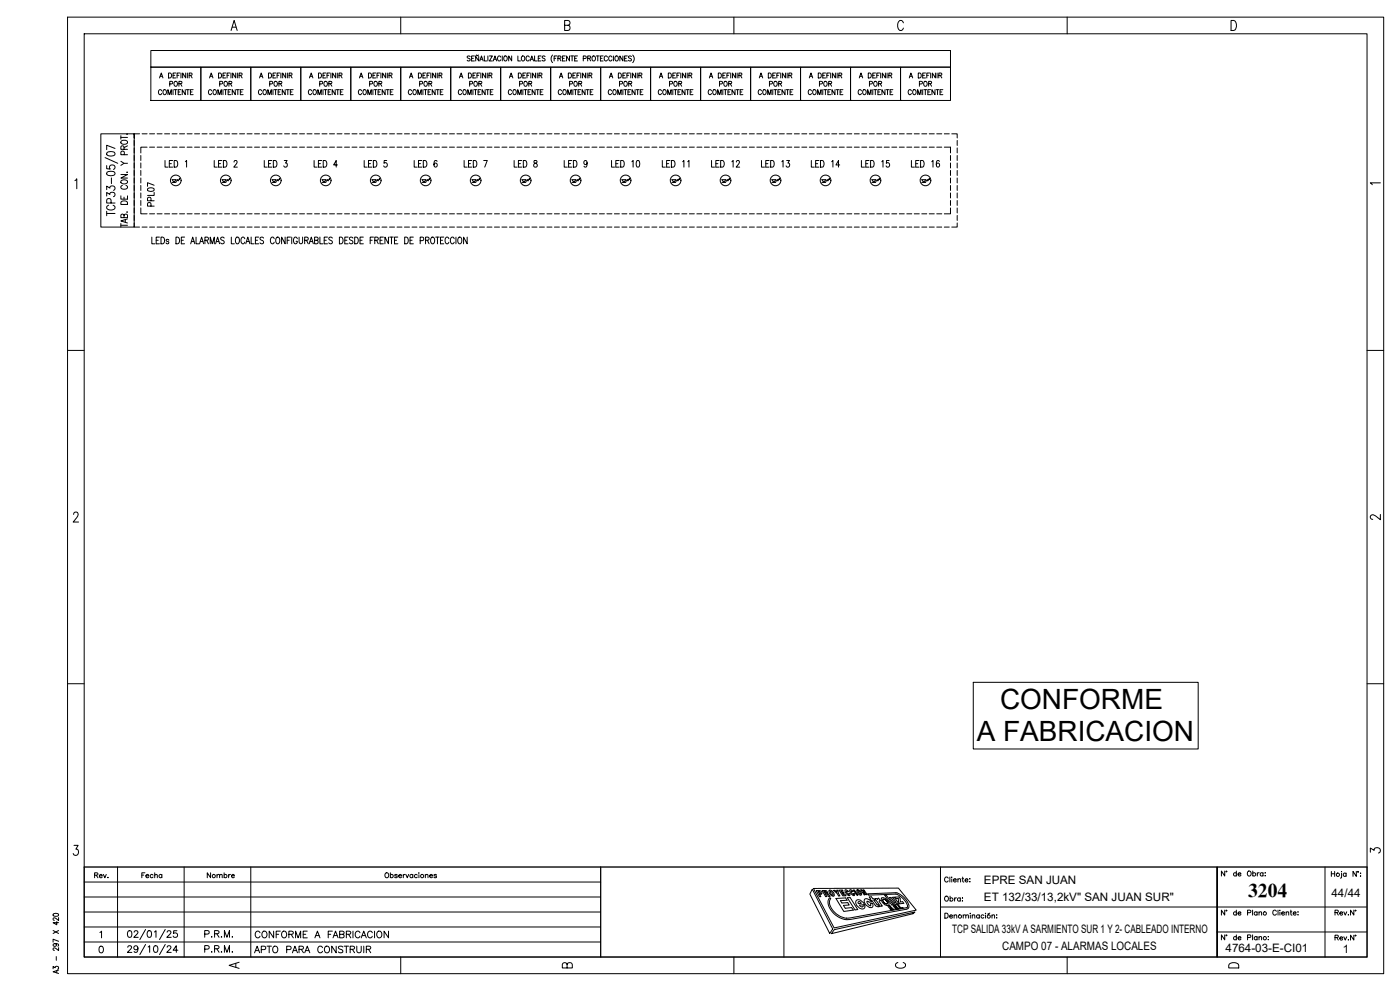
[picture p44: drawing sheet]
<svg xmlns="http://www.w3.org/2000/svg" width="420mm" height="297mm" viewBox="0 0 420 297" stroke-linecap="round" stroke-linejoin="round" font-family="sans-serif">
<defs><g id="words">
<g font-size="8.4">
<text x="300.1" y="212.8">CONFORME</text>
<text x="293.2" y="222.4">A FABRICACION</text>
</g>
<text font-size="5.9" x="374.6" y="269.1">3204</text>
<g font-size="5.3">
<text x="75.5" y="287.2">APTO PARA CONSTRUIR</text>
<text x="75.8" y="282.6">CONFORME A FABRICACION</text>
</g>
<g font-size="4.9">
<text x="410.3" y="157.3">2</text>
<text x="410.3" y="257.2">3</text>
<text x="67.7" y="291.7">A</text>
<text x="167.9" y="291.7">B</text>
<text x="267.8" y="291.7">C</text>
<text x="367.9" y="291.7">D</text>
</g>
<g font-size="4.4">
<text x="27.5" y="264.6">Rev.</text>
<text x="41.6" y="264.6">Fecha</text>
<text x="61.4" y="264.6">Nombre</text>
</g>
<g font-size="3.5">
<text x="410.3" y="56.8">1</text>
<text x="295.3" y="265.3">EPRE SAN JUAN</text>
<text x="399.6" y="269.1">44/44</text>
<text x="295.3" y="270.3">ET 132/33/13,2kV&quot; SAN JUAN SUR&quot;</text>
<text x="285.8" y="279.8">TCP SALIDA 33kV A SARMIENTO SUR 1 Y 2- CABLEADO INTERNO</text>
<text x="300.8" y="284.9">CAMPO 07 - ALARMAS LOCALES</text>
<text x="367.8" y="285.7">4764-03-E-CI01</text>
<text x="403" y="285.9">1</text>
</g>
</g></defs>
<!-- layer: TEXTOS -->
<g fill="none" stroke="#000" stroke-width=".3">
<path d="M45.3 15.2h240v5h-240zM141.1 17l-.3-.2-.6 .2 .1 .4 .8 .5-.3 .4-.6-.2M141.5 17.5h.6M142.4 16.8h-.9v1.5h.9M143.6 16.5l-.2 .2-.4-.2-.2 .2M143.7 16.9v1.4l-.9-1.4v1.4M144 18.3l.5-1.5 .5 1.5M144.2 17.8h.6M145.3 16.8v1.5h.8M146.4 16.8v1.5M146.9 16.8h.9l-.9 1.5h.9M148 18.3l.5-1.5 .6 1.5"/>
<path d="M148.2 17.8h.7M150.3 17.1a.49 .49 0 0 0-.6-.3 .49 .49 0 0 0-.4 .6v.3a.49 .49 0 0 0 .4 .6 .49 .49 0 0 0 .6-.4M150.7 16.8v1.5M151.3 17l.1-.1a.69 .69 0 0 1 .9 .6 .69 .69 0 0 1-.9 .7l-.2-.5zM153.6 16.8v1.5l-.9-1.5v1.5M155.4 16.8v1.5h.8M156.6 17l.2-.2a.72 .72 0 0 1 .7 .8 .72 .72 0 0 1-.8 .6l-.2-.5zM158.8 17.1a.49 .49 0 0 0-.6-.3 .49 .49 0 0 0-.3 .6v.3a.49 .49 0 0 0 .3 .6 .49 .49 0 0 0 .6-.4M159.1 18.3l.5-1.5 .5 1.5M159.3 17.8h.6M160.4 16.8v1.5h.8M161.5 17.5h.5"/>
<path d="M162.4 16.8h-.9v1.5h.9M163.6 17l-.3-.2-.6 .2 .1 .4 .8 .5-.3 .4-.6-.2M165.8 16.5a1.67 1.67 0 0 0 0 2.3M166.3 17.5h.5M167.1 16.8h-.8v1.5M167.4 17.5l.8-.1 .1-.5-.9-.1v1.5M167.9 17.5l.5 .8M168.8 17.5h.5M169.6 16.8h-.8v1.5h.8M170.9 16.8v1.5l-.9-1.5v1.5M171.3 16.8h.8M171.7 16.8v1.5"/>
<path d="M172.5 17.5h.5M173.3 16.8h-.8v1.5h.8M175 17.6l.8-.1 .1-.6-.9-.1v1.5M176.4 17.5l.8-.1v-.5l-.8-.1v1.5M176.8 17.5l.5 .8M177.8 17l.2-.2a.72 .72 0 0 1 .7 .8 .72 .72 0 0 1-.8 .6l-.2-.5zM179 16.8h.8M179.4 16.8v1.5M180.2 17.5h.5M181 16.8h-.8v1.5h.8M182.3 17.1a.5 .5 0 0 0-.6-.3 .5 .5 0 0 0-.4 .6v.3a.5 .5 0 0 0 .4 .6 .5 .5 0 0 0 .6-.4M183.7 17.1a.5 .5 0 0 0-.6-.3 .5 .5 0 0 0-.4 .6v.3a.5 .5 0 0 0 .4 .6 .5 .5 0 0 0 .6-.4"/>
<path d="M184.1 16.8v1.5M184.7 17l.2-.2a.72 .72 0 0 1 .7 .8 .72 .72 0 0 1-.8 .6l-.3-.5zM186.9 16.8v1.5l-.9-1.5v1.5M187.4 17.5h.6M188.3 16.8h-.9v1.5h.9M189.5 17l-.3-.2-.6 .2 .1 .4 .8 .5-.3 .4-.6-.2M189.9 16.5a1.62 1.62 0 0 1 0 2.3M45.3 20.2h15v9.9h-15zM47.9 23.4l.5-1.5 .5 1.5M48.1 22.9h.6M48.5 27.3a.5 .5 0 0 0-.6-.4 .5 .5 0 0 0-.3 .6v.3a.5 .5 0 0 0 .3 .6 .5 .5 0 0 0 .6-.4M49.2 27a.69 .69 0 0 1 .8 .6 .69 .69 0 0 1-.8 .7l-.3-.5z"/>
<path d="M50.4 28.4v-1.5l.5 1.5 .5-1.5v1.5M50.6 21.9a.76 .76 0 0 1 .9 .7 .76 .76 0 0 1-.9 .8zM50.9 25.2l.8-.1 .1-.6-.9-.1v1.5M51.9 22.6h.5M51.9 26.9v1.5M52.3 26.9h.8M52.5 24.5a.68 .68 0 0 1 .8 .6 .68 .68 0 0 1-.8 .7l-.3-.5zM52.7 26.9v1.5M52.8 21.9h-.9v1.5h.9M53.1 22.6h.6M53.5 27.6h.5M53.7 25.1l.8-.1v-.5l-.8-.1v1.5"/>
<path d="M54 21.9h-.9v1.5M54.2 25.1l.4 .8M54.3 26.9h-.8v1.5h.8M54.3 21.9v1.5M55.6 26.9v1.5l-.9-1.5v1.5M55.7 21.9v1.5l-.9-1.5v1.5M55.9 26.9h.9M56.2 21.9v1.5M56.4 26.9v1.5M56.8 22.6l.7-.1 .1-.5-.8-.1v1.5M57.1 27.6h.6M57.2 22.6l.5 .8"/>
<path d="M58 26.9h-.9v1.5h.9M60.3 20.2h15v9.9h-15zM62.9 23.4l.5-1.5 .5 1.5M63.1 22.9h.6M63.5 27.3a.49 .49 0 0 0-.6-.4 .49 .49 0 0 0-.3 .6v.3a.49 .49 0 0 0 .3 .6 .49 .49 0 0 0 .6-.4M64.2 27l.1-.1a.71 .71 0 0 1 .7 .8 .71 .71 0 0 1-.8 .6l-.3-.5zM65.4 28.4v-1.5l.5 1.5 .5-1.5v1.5M65.6 21.9a.76 .76 0 0 1 .9 .7 .76 .76 0 0 1-.9 .8zM65.9 25.2l.8-.1 .1-.6-.9-.1v1.5M66.9 22.6h.6M66.9 26.9v1.5M67.3 26.9h.8"/>
<path d="M67.5 24.5a.69 .69 0 0 1 .8 .6 .69 .69 0 0 1-.8 .7l-.3-.5zM67.7 26.9v1.5M67.8 21.9h-.9v1.5h.9M68.1 22.6h.6M68.5 27.6h.5M68.7 25.1l.8-.1v-.5l-.8-.1v1.5M69 21.9h-.9v1.5M69.1 25.1l.5 .8M69.3 26.9h-.8v1.5h.8M69.3 21.9v1.5M70.6 26.9v1.5l-.9-1.5v1.5M70.7 21.9v1.5l-.9-1.5v1.5"/>
<path d="M70.9 26.9h.9M71.2 21.9v1.5M71.4 26.9v1.5M71.7 22.6l.8-.1 .1-.5-.9-.1v1.5M72.1 27.6h.6M72.2 22.6l.5 .8M73 26.9h-.9v1.5h.9M75.3 20.2h15v9.9h-15zM77.9 23.4l.5-1.5 .5 1.5M78.1 22.9h.6M78.5 27.3a.49 .49 0 0 0-.6-.4 .49 .49 0 0 0-.3 .6v.3a.49 .49 0 0 0 .3 .6 .49 .49 0 0 0 .6-.4M79.2 27a.69 .69 0 0 1 .8 .6 .69 .69 0 0 1-.8 .7l-.3-.5z"/>
<path d="M80.4 28.4v-1.5l.5 1.5 .5-1.5v1.5M80.6 21.9a.78 .78 0 0 1 .9 .5 .78 .78 0 0 1-.5 1h-.4zM80.9 25.2l.8-.1 .1-.6-.9-.1v1.5M81.9 22.6h.5M81.9 26.9v1.5M82.2 26.9h1M82.5 24.5a.68 .68 0 0 1 .8 .6 .68 .68 0 0 1-.8 .7l-.3-.5zM82.7 26.9v1.5M82.8 21.9h-.9v1.5h.9M83.2 22.6h.5M83.5 27.6h.5M83.7 25.1l.8-.1v-.5l-.8-.1v1.5"/>
<path d="M84 21.9h-.8v1.5M84.2 25.1l.4 .8M84.3 26.9h-.8v1.5h.8M84.3 21.9v1.5M85.6 26.9v1.5l-.9-1.5v1.5M85.7 21.9v1.5l-.9-1.5v1.5M85.9 26.9h.9M86.2 21.9v1.5M86.4 26.9v1.5M86.8 22.6l.7-.1 .1-.5-.8-.1v1.5M87.1 27.6h.5M87.2 22.6l.4 .8"/>
<path d="M88 26.9h-.9v1.5h.9M90.3 20.2h15v9.9h-15zM92.9 23.4l.5-1.5 .5 1.5M93.1 22.9h.6M93.5 27.3a.5 .5 0 0 0-.6-.4 .5 .5 0 0 0-.3 .6v.3a.5 .5 0 0 0 .3 .6 .5 .5 0 0 0 .6-.4M94.2 27a.69 .69 0 0 1 .8 .6 .69 .69 0 0 1-.8 .7l-.3-.5zM95.4 28.4v-1.5l.5 1.5 .5-1.5v1.5M95.6 21.9a.76 .76 0 0 1 .9 .7 .76 .76 0 0 1-.9 .8zM95.9 25.2l.8-.1 .1-.6-.9-.1v1.5M96.9 22.6h.5M96.9 26.9v1.5M97.3 26.9h.8"/>
<path d="M97.3 24.6l.2-.1a.68 .68 0 0 1 .8 .6 .68 .68 0 0 1-.8 .7l-.3-.5zM97.7 26.9v1.5M97.8 21.9h-.9v1.5h.9M98.1 22.6h.6M98.5 27.6h.5M98.7 25.1l.8-.1v-.5l-.8-.1v1.5M99 21.9h-.9v1.5M99.1 25.1l.5 .8M99.3 26.9h-.8v1.5h.8M99.3 21.9v1.5M100.6 26.9v1.5l-.9-1.5v1.5M100.7 21.9v1.5l-.9-1.5v1.5"/>
<path d="M100.9 26.9h.9M101.2 21.9v1.5M101.4 26.9v1.5M101.7 22.6l.8-.1 .1-.5-.9-.1v1.5M102.1 27.6h.6M102.2 22.6l.5 .8M103 26.9h-.9v1.5h.9M105.3 20.2h15v9.9h-15zM107.9 23.4l.5-1.5 .5 1.5M108.1 22.9h.6M108.5 27.3a.49 .49 0 0 0-.6-.4 .49 .49 0 0 0-.3 .6v.3a.49 .49 0 0 0 .3 .6 .49 .49 0 0 0 .6-.4M109.2 27l.1-.1a.71 .71 0 0 1 .7 .8 .71 .71 0 0 1-.8 .6l-.3-.5z"/>
<path d="M110.4 28.4v-1.5l.5 1.5 .5-1.5v1.5M110.6 21.9a.76 .76 0 0 1 .9 .7 .76 .76 0 0 1-.9 .8zM110.9 25.2l.8-.1 .1-.6-.9-.1v1.5M111.9 22.6h.6M111.9 26.9v1.5M112.3 26.9h.8M112.5 24.5a.69 .69 0 0 1 .8 .6 .69 .69 0 0 1-.8 .7l-.3-.5zM112.7 26.9v1.5M112.8 21.9h-.9v1.5h.9M113.1 22.6h.6M113.5 27.6h.5M113.7 25.1l.8-.1v-.5l-.8-.1v1.5"/>
<path d="M114 21.9h-.9v1.5M114.1 25.1l.5 .8M114.3 26.9h-.8v1.5h.8M114.3 21.9v1.5M115.6 26.9v1.5l-.9-1.5v1.5M115.7 21.9v1.5l-.9-1.5v1.5M115.9 26.9h.9M116.2 21.9v1.5M116.4 26.9v1.5M116.7 22.6l.8-.1 .1-.5-.9-.1v1.5M117.1 27.6h.6M117.2 22.6l.5 .8"/>
<path d="M118 26.9h-.9v1.5h.9M120.3 20.2h15v9.9h-15zM122.9 23.4l.5-1.5 .5 1.5M123.1 22.9h.6M123.5 27.3a.5 .5 0 0 0-.6-.4 .5 .5 0 0 0-.4 .6v.3a.5 .5 0 0 0 .4 .6 .5 .5 0 0 0 .6-.4M124.2 27a.69 .69 0 0 1 .8 .6 .69 .69 0 0 1-.8 .7l-.3-.5zM125.4 28.4v-1.5l.5 1.5 .5-1.5v1.5M125.6 21.9a.76 .76 0 0 1 .9 .7 .76 .76 0 0 1-.9 .8zM125.9 25.2l.8-.1 .1-.6-.9-.1v1.5M126.9 22.6h.5M126.9 26.9v1.5M127.2 26.9h1"/>
<path d="M127.5 24.5a.68 .68 0 0 1 .8 .6 .68 .68 0 0 1-.8 .7l-.3-.5zM127.7 26.9v1.5M127.8 21.9h-.9v1.5h.9M128.2 22.6h.5M128.5 27.6h.5M128.7 25.1l.8-.1v-.5l-.8-.1v1.5M129 21.9h-.8v1.5M129.2 25.1l.4 .8M129.3 26.9h-.8v1.5h.8M129.3 21.9v1.5M130.6 26.9v1.5l-.9-1.5v1.5M130.7 21.9v1.5l-.9-1.5v1.5"/>
<path d="M130.9 26.9h.9M131.2 21.9v1.5M131.4 26.9v1.5M131.8 22.6l.7-.1 .1-.5-.8-.1v1.5M132.1 27.6h.5M132.2 22.6l.4 .8M133 26.9h-.9v1.5h.9M135.3 20.2h15v9.9h-15zM137.9 23.4l.5-1.5 .5 1.5M138.1 22.9h.6M138.5 27.3a.5 .5 0 0 0-.6-.4 .5 .5 0 0 0-.3 .6v.3a.5 .5 0 0 0 .3 .6 .5 .5 0 0 0 .6-.4M139.2 27l.1-.1a.71 .71 0 0 1 .7 .8 .71 .71 0 0 1-.8 .6l-.3-.5z"/>
<path d="M140.4 28.4v-1.5l.5 1.5 .5-1.5v1.5M140.6 21.9a.76 .76 0 0 1 .9 .7 .76 .76 0 0 1-.9 .8zM140.9 25.2l.8-.1 .1-.6-.9-.1v1.5M141.9 22.6h.5M141.9 26.9v1.5M142.3 26.9h.8M142.5 24.5a.69 .69 0 0 1 .8 .6 .69 .69 0 0 1-.8 .7l-.3-.5zM142.7 26.9v1.5M142.8 21.9h-.9v1.5h.9M143.1 22.6h.6M143.5 27.6h.5M143.7 25.1l.8-.1v-.5l-.8-.1v1.5"/>
<path d="M144 21.9h-.9v1.5M144.1 25.1l.5 .8M144.3 26.9h-.8v1.5h.8M144.3 21.9v1.5M145.6 26.9v1.5l-.9-1.5v1.5M145.7 21.9v1.5l-.9-1.5v1.5M145.9 26.9h.9M146.2 21.9v1.5M146.4 26.9v1.5M146.7 22.6l.8-.1 .1-.5-.9-.1v1.5M147.1 27.6h.6M147.2 22.6l.5 .8"/>
<path d="M148 26.9h-.9v1.5h.9M150.3 20.2h15v9.9h-15zM152.9 23.4l.5-1.5 .5 1.5M153.1 22.9h.6M153.5 27.3a.49 .49 0 0 0-.6-.4 .49 .49 0 0 0-.3 .6v.3a.49 .49 0 0 0 .3 .6 .49 .49 0 0 0 .6-.4M154.2 27l.1-.1a.71 .71 0 0 1 .7 .8 .71 .71 0 0 1-.8 .6l-.3-.5zM155.4 28.4v-1.5l.5 1.5 .5-1.5v1.5M155.6 21.9a.78 .78 0 0 1 .9 .5 .78 .78 0 0 1-.5 1h-.4zM155.9 25.2l.8-.1 .1-.6-.9-.1v1.5M156.9 22.6h.6M156.9 26.9v1.5M157.2 26.9h1"/>
<path d="M157.5 24.5a.69 .69 0 0 1 .8 .6 .69 .69 0 0 1-.8 .7l-.3-.5zM157.7 26.9v1.5M157.8 21.9h-.9v1.5h.9M158.2 22.6h.5M158.5 27.6h.5M158.7 25.1l.8-.1v-.5l-.8-.1v1.5M159 21.9h-.8v1.5M159.1 25.1l.5 .8M159.3 26.9h-.8v1.5h.8M159.3 21.9v1.5M160.6 26.9v1.5l-.9-1.5v1.5M160.7 21.9v1.5l-.9-1.5v1.5"/>
<path d="M160.9 26.9h.9M161.2 21.9v1.5M161.4 26.9v1.5M161.7 22.6l.8-.1 .1-.5-.9-.1v1.5M162.1 27.6h.6M162.2 22.6l.5 .8M163 26.9h-.9v1.5h.9M165.3 20.2h15v9.9h-15zM167.9 23.4l.5-1.5 .5 1.5M168.1 22.9h.6M168.5 27.3a.5 .5 0 0 0-.6-.4 .5 .5 0 0 0-.4 .6v.3a.5 .5 0 0 0 .4 .6 .5 .5 0 0 0 .6-.4M169.2 27a.69 .69 0 0 1 .8 .6 .69 .69 0 0 1-.8 .7l-.3-.5z"/>
<path d="M170.4 28.4v-1.5l.5 1.5 .5-1.5v1.5M170.6 21.9a.76 .76 0 0 1 .9 .7 .76 .76 0 0 1-.9 .8zM170.9 25.2l.8-.1 .1-.6-.9-.1v1.5M171.9 22.6h.5M171.9 26.9v1.5M172.2 26.9h1M172.5 24.5a.68 .68 0 0 1 .8 .6 .68 .68 0 0 1-.8 .7l-.3-.5zM172.7 26.9v1.5M172.8 21.9h-.9v1.5h.9M173.2 22.6h.5M173.5 27.6h.5M173.7 25.1l.8-.1v-.5l-.8-.1v1.5"/>
<path d="M174 21.9h-.8v1.5M174.2 25.1l.4 .8M174.3 26.9h-.8v1.5h.8M174.3 21.9v1.5M175.6 26.9v1.5l-.9-1.5v1.5M175.7 21.9v1.5l-.9-1.5v1.5M175.9 26.9h.9M176.2 21.9v1.5M176.4 26.9v1.5M176.8 22.6l.7-.1 .1-.5-.8-.1v1.5M177.1 27.6h.5M177.2 22.6l.4 .8"/>
<path d="M178 26.9h-.9v1.5h.9M180.3 20.2h15v9.9h-15zM182.9 23.4l.5-1.5 .5 1.5M183.1 22.9h.6M183.5 27.3a.5 .5 0 0 0-.6-.4 .5 .5 0 0 0-.3 .6v.3a.5 .5 0 0 0 .3 .6 .5 .5 0 0 0 .6-.4M184.2 27l.1-.1a.71 .71 0 0 1 .7 .8 .71 .71 0 0 1-.8 .6l-.3-.5zM185.4 28.4v-1.5l.5 1.5 .5-1.5v1.5M185.6 21.9a.76 .76 0 0 1 .9 .7 .76 .76 0 0 1-.9 .8zM185.9 25.2l.8-.1 .1-.6-.9-.1v1.5M186.9 22.6h.5M186.9 26.9v1.5M187.3 26.9h.8"/>
<path d="M187.5 24.5a.69 .69 0 0 1 .8 .6 .69 .69 0 0 1-.8 .7l-.3-.5zM187.7 26.9v1.5M187.8 21.9h-.9v1.5h.9M188.1 22.6h.6M188.5 27.6h.5M188.7 25.1l.8-.1v-.5l-.8-.1v1.5M189 21.9h-.9v1.5M189.1 25.1l.5 .8M189.3 26.9h-.8v1.5h.8M189.3 21.9v1.5M190.6 26.9v1.5l-.9-1.5v1.5M190.7 21.9v1.5l-.9-1.5v1.5"/>
<path d="M190.9 26.9h.9M191.2 21.9v1.5M191.4 26.9v1.5M191.7 22.6l.8-.1 .1-.5-.9-.1v1.5M192.1 27.6h.6M192.2 22.6l.5 .8M193 26.9h-.9v1.5h.9M195.3 20.2h15v9.9h-15zM197.9 23.4l.5-1.5 .5 1.5M198.1 22.9h.6M198.5 27.3a.49 .49 0 0 0-.6-.4 .49 .49 0 0 0-.3 .6v.3a.49 .49 0 0 0 .3 .6 .49 .49 0 0 0 .6-.4M199.2 27l.1-.1a.71 .71 0 0 1 .7 .8 .71 .71 0 0 1-.8 .6l-.3-.5z"/>
<path d="M200.4 28.4v-1.5l.5 1.5 .5-1.5v1.5M200.6 21.9a.78 .78 0 0 1 .9 .5 .78 .78 0 0 1-.5 1h-.4zM200.9 25.2l.8-.1 .1-.6-.9-.1v1.5M201.9 22.6h.5M201.9 26.9v1.5M202.2 26.9h1M202.5 24.5a.68 .68 0 0 1 .8 .6 .68 .68 0 0 1-.8 .7l-.3-.5zM202.7 26.9v1.5M202.8 21.9h-.9v1.5h.9M203.2 22.6h.5M203.5 27.6h.5M203.7 25.1l.8-.1v-.5l-.8-.1v1.5"/>
<path d="M204 21.9h-.8v1.5M204.1 25.1l.5 .8M204.3 26.9h-.8v1.5h.8M204.3 21.9v1.5M205.6 26.9v1.5l-.9-1.5v1.5M205.7 21.9v1.5l-.9-1.5v1.5M205.9 26.9h.9M206.2 21.9v1.5M206.4 26.9v1.5M206.7 22.6l.8-.1 .1-.5-.9-.1v1.5M207.1 27.6h.5M207.2 22.6l.4 .8"/>
<path d="M208 26.9h-.9v1.5h.9M210.3 20.2h15v9.9h-15zM212.9 23.4l.5-1.5 .5 1.5M213.1 22.9h.6M213.5 27.3a.5 .5 0 0 0-.6-.4 .5 .5 0 0 0-.4 .6v.3a.5 .5 0 0 0 .4 .6 .5 .5 0 0 0 .6-.4M214.2 27a.69 .69 0 0 1 .8 .6 .69 .69 0 0 1-.8 .7l-.3-.5zM215.4 28.4v-1.5l.5 1.5 .5-1.5v1.5M215.6 21.9a.76 .76 0 0 1 .9 .7 .76 .76 0 0 1-.9 .8zM215.9 25.2l.8-.1 .1-.6-.9-.1v1.5M216.9 22.6h.5M216.9 26.9v1.5M217.2 26.9h1"/>
<path d="M217.5 24.5a.68 .68 0 0 1 .8 .6 .68 .68 0 0 1-.8 .7l-.3-.5zM217.7 26.9v1.5M217.8 21.9h-.9v1.5h.9M218.2 22.6h.5M218.5 27.6h.5M218.7 25.1l.8-.1v-.5l-.8-.1v1.5M219 21.9h-.8v1.5M219.2 25.1l.4 .8M219.3 26.9h-.8v1.5h.8M219.3 21.9v1.5M220.6 26.9v1.5l-.9-1.5v1.5M220.7 21.9v1.5l-.9-1.5v1.5"/>
<path d="M220.9 26.9h.9M221.2 21.9v1.5M221.4 26.9v1.5M221.8 22.6l.7-.1 .1-.5-.8-.1v1.5M222.1 27.6h.5M222.2 22.6l.4 .8M223 26.9h-.9v1.5h.9M225.3 20.2h15v9.9h-15zM227.9 23.4l.5-1.5 .5 1.5M228.1 22.9h.6M228.5 27.3a.5 .5 0 0 0-.6-.4 .5 .5 0 0 0-.3 .6v.3a.5 .5 0 0 0 .3 .6 .5 .5 0 0 0 .6-.4M229.2 27l.1-.1a.71 .71 0 0 1 .7 .8 .71 .71 0 0 1-.8 .6l-.3-.5z"/>
<path d="M230.4 28.4v-1.5l.5 1.5 .5-1.5v1.5M230.6 21.9a.76 .76 0 0 1 .9 .7 .76 .76 0 0 1-.9 .8zM230.9 25.2l.8-.1 .1-.6-.9-.1v1.5M231.9 22.6h.5M231.9 26.9v1.5M232.3 26.9h.8M232.5 24.5a.69 .69 0 0 1 .8 .6 .69 .69 0 0 1-.8 .7l-.3-.5zM232.7 26.9v1.5M232.8 21.9h-.9v1.5h.9M233.1 22.6h.6M233.5 27.6h.5M233.7 25.1l.8-.1v-.5l-.8-.1v1.5"/>
<path d="M234 21.9h-.9v1.5M234.1 25.1l.5 .8M234.3 26.9h-.8v1.5h.8M234.3 21.9v1.5M235.6 26.9v1.5l-.9-1.5v1.5M235.7 21.9v1.5l-.9-1.5v1.5M235.9 26.9h.9M236.2 21.9v1.5M236.4 26.9v1.5M236.7 22.6l.8-.1 .1-.5-.9-.1v1.5M237.1 27.6h.6M237.2 22.6l.5 .8"/>
<path d="M238 26.9h-.9v1.5h.9M240.3 20.2h15v9.9h-15zM242.9 23.4l.5-1.5 .5 1.5M243.1 22.9h.6M243.5 27.3a.49 .49 0 0 0-.6-.4 .49 .49 0 0 0-.3 .6v.3a.49 .49 0 0 0 .3 .6 .49 .49 0 0 0 .6-.4M244 27.1l.3-.2a.71 .71 0 0 1 .7 .8 .71 .71 0 0 1-.8 .6l-.3-.5zM245.4 28.4v-1.5l.5 1.5 .5-1.5v1.5M245.6 21.9a.78 .78 0 0 1 .9 .5 .78 .78 0 0 1-.5 1h-.4zM245.9 25.2l.9-.2v-.5l-.9-.1v1.5M246.9 22.6h.5M246.9 26.9v1.5M247.2 26.9h1"/>
<path d="M247.5 24.5a.68 .68 0 0 1 .8 .6 .68 .68 0 0 1-.8 .7l-.3-.5zM247.7 26.9v1.5M247.8 21.9h-.9v1.5h.9M248.2 22.6h.5M248.5 27.6h.5M248.7 25.1l.8-.1v-.5l-.8-.1v1.5M249 21.9h-.8v1.5M249.1 25.1l.5 .8M249.3 26.9h-.8v1.5h.8M249.3 21.9v1.5M250.6 26.9v1.5l-.9-1.5v1.5M250.7 21.9v1.5l-.9-1.5v1.5"/>
<path d="M250.9 26.9h.9M251.2 21.9v1.5M251.4 26.9v1.5M251.7 22.6l.8-.1 .1-.5-.9-.1v1.5M252.1 27.6h.5M252.2 22.6l.4 .8M253 26.9h-.9v1.5h.9M255.3 20.2h15v9.9h-15zM257.9 23.4l.5-1.5 .5 1.5M258.1 22.9h.6M258.5 27.3a.5 .5 0 0 0-.6-.4 .5 .5 0 0 0-.4 .6v.3a.5 .5 0 0 0 .4 .6 .5 .5 0 0 0 .6-.4M259.2 27a.69 .69 0 0 1 .8 .6 .69 .69 0 0 1-.8 .7l-.3-.5z"/>
<path d="M260.4 28.4v-1.5l.5 1.5 .5-1.5v1.5M260.6 21.9a.76 .76 0 0 1 .9 .7 .76 .76 0 0 1-.9 .8zM260.9 25.2l.8-.1 .1-.6-.9-.1v1.5M261.9 22.6h.5M261.9 26.9v1.5M262.2 26.9h.9M262.5 24.5a.68 .68 0 0 1 .8 .6 .68 .68 0 0 1-.8 .7l-.3-.5zM262.7 26.9v1.5M262.8 21.9h-.9v1.5h.9M263.1 22.6h.6M263.5 27.6h.5M263.7 25.1l.8-.1v-.5l-.8-.1v1.5"/>
<path d="M264 21.9h-.9v1.5M264.2 25.1l.4 .8M264.3 26.9h-.8v1.5h.8M264.3 21.9v1.5M265.6 26.9v1.5l-.9-1.5v1.5M265.7 21.9v1.5l-.9-1.5v1.5M265.9 26.9h.9M266.2 21.9v1.5M266.4 26.9v1.5M266.8 22.6l.7-.1 .1-.5-.8-.1v1.5M267.1 27.6h.5M267.2 22.6l.4 .8"/>
<path d="M268 26.9h-.9v1.5h.9M270.3 20.2h15v9.9h-15zM272.9 23.4l.5-1.5 .5 1.5M273.1 22.9h.6M273.5 27.3a.49 .49 0 0 0-.6-.4 .49 .49 0 0 0-.3 .6v.3a.49 .49 0 0 0 .3 .6 .49 .49 0 0 0 .6-.4M274.2 27l.1-.1a.71 .71 0 0 1 .7 .8 .71 .71 0 0 1-.8 .6l-.3-.5zM275.4 28.4v-1.5l.5 1.5 .5-1.5v1.5M275.6 21.9a.76 .76 0 0 1 .9 .7 .76 .76 0 0 1-.9 .8zM275.9 25.2l.8-.1 .1-.6-.9-.1v1.5M276.9 22.6h.5M276.9 26.9v1.5M277.3 26.9h.8"/>
<path d="M277.5 24.5a.69 .69 0 0 1 .8 .6 .69 .69 0 0 1-.8 .7l-.3-.5zM277.7 26.9v1.5M277.8 21.9h-.9v1.5h.9M278.1 22.6h.6M278.5 27.6h.5M278.7 25.1l.8-.1v-.5l-.8-.1v1.5M279 21.9h-.9v1.5M279.1 25.1l.5 .8M279.3 26.9h-.8v1.5h.8M279.3 21.9v1.5M280.6 26.9v1.5l-.9-1.5v1.5M280.7 21.9v1.5l-.9-1.5v1.5"/>
<path d="M280.9 26.9h.9M281.2 21.9v1.5M281.4 26.9v1.5M281.7 22.6l.8-.1 .1-.5-.9-.1v1.5M282.1 27.6h.6M282.2 22.6l.5 .8M283 26.9h-.9v1.5h.9M36.3 58.8v1h2v-1M36.3 52.4h2l-2 1h2M36.3 40.7v1.1M36.3 48.4l.9 .6M36.3 41.2h2"/>
<path d="M36.4 54.3a1.14 1.14 0 0 1 1.9 .4 1.1 1.1 0 0 1-1.1 .5 1.1 1.1 0 0 1-.9-.8zM36.4 42.4a1.14 1.14 0 0 1 1.9 .4 1.11 1.11 0 0 1-1.1 .5 1.11 1.11 0 0 1-.9-.8zM36.7 55.6a.59 .59 0 0 0-.4 .8 .59 .59 0 0 0 .7 .4h.5a.59 .59 0 0 0 .8-.4 .59 .59 0 0 0-.5-.8M37.2 44.8l-.1-.9h-.7l-.1 .9h2M37.2 59.1v.7M37.3 46.4l-.1-.9-.3-.2-.5 .2-.1 .9h2M38.1 51.7h.2zM38.1 40.2h.2zM38.3 49h-1.1l-.9 .6M38.3 43.8l-1.1 .5M49.5 48.2v1.9h.9M50.8 49.1h.6"/>
<path d="M51.8 48.2h-1v1.9h1M52.3 48.2a1.07 1.07 0 0 1 1.1 .6 1.07 1.07 0 0 1-.4 1.3h-.7zM55.6 48.5l.4-.3v1.9M64.3 48.2v1.9h.9M65.6 49.1h.6M66.6 48.2h-1v1.9h1M67 48.2a1.07 1.07 0 0 1 1.1 .6 1.07 1.07 0 0 1-.3 1.3h-.8zM70.2 48.6l.2-.4h.5l.3 .5-1 1.4h1M79.3 48.2v1.9h.9M80.6 49.1h.6M81.6 48.2h-1v1.9h1M82 48.2a1 1 0 0 1 1.1 .9 1 1 0 0 1-1.1 1z"/>
<path d="M85.3 48.2h.9l-.5 .7a.59 .59 0 0 1 .5 .9 .59 .59 0 0 1-1 0M94.3 48.2v1.9h.9M95.6 49.1h.6M96.6 48.2h-1v1.9h1M97 48.2a1 1 0 0 1 1.1 .9 1 1 0 0 1-1.1 1zM101.3 49.5h-1.2l.8-1.3v1.9M109.3 48.2v1.9h.9M110.6 49.1h.6M111.6 48.2h-1v1.9h1M112 48.2a1.07 1.07 0 0 1 1.1 .6 1.07 1.07 0 0 1-.3 1.3h-.8zM116.1 48.2h-.8l-.1 .8a.6 .6 0 0 1 .9 0 .6 .6 0 0 1-.1 .9 .6 .6 0 0 1-.8-.1M124.3 48.2v1.9h.9"/>
<path d="M125.6 49.1h.6M126.6 48.2h-1v1.9h1M127 48.2a1 1 0 0 1 1.1 .9 1 1 0 0 1-1.1 1zM131.2 48.4l-.5-.2a1.16 1.16 0 0 0 .1 1.9 .59 .59 0 0 0 .4-.7 .59 .59 0 0 0-.7-.4l-.3 .5M139.3 48.2v1.9h.9M140.6 49.1h.6M141.6 48.2h-1v1.9h1M142 48.2a1.07 1.07 0 0 1 1.1 .6 1.07 1.07 0 0 1-.3 1.3h-.8zM145.2 48.2h1l-.7 1.9M154.3 48.2v1.9h.9M155.6 49.1h.6M156.6 48.2h-1v1.9h1"/>
<path d="M157 48.2a1.07 1.07 0 0 1 1.1 .6 1.07 1.07 0 0 1-.3 1.3h-.8zM160.3 48.2v.6a.73 .73 0 0 1 .8 .4 .73 .73 0 0 1-.2 .9 .63 .63 0 0 1-.8-.6 .63 .63 0 0 1 .8-.6l.3-.3-.1-.4zM169.3 48.2v1.9h1M170.6 49.1h.6M171.6 48.2h-1v1.9h1M172.1 48.2a1.07 1.07 0 0 1 1.1 .6 1.07 1.07 0 0 1-.4 1.3h-.7zM176.2 48.8l-.2 .5a.54 .54 0 0 1-.8-.6 .54 .54 0 0 1 .9-.3l.1 .4a.95 .95 0 0 1-.6 1.3l-.3-.2M183.5 48.2v1.9h.9M184.8 49.1h.6M185.8 48.2h-1v1.9h1M186.3 48.2a1.07 1.07 0 0 1 1.1 .6 1.07 1.07 0 0 1-.4 1.3h-.7zM189.6 48.5l.4-.3v1.9"/>
<path d="M191.1 48.2h.7l.1 .3v1.3l-.4 .3h-.4l-.1-.3-.1-.8zM198.8 48.2v1.9h.9M200.1 49.1h.6M201.1 48.2h-1v1.9h1M201.5 48.2a1 1 0 0 1 1.1 .9 1 1 0 0 1-1.1 1zM204.9 48.5l.3-.3v1.9M206.4 48.5l.4-.3v1.9M213.5 48.2v1.9h1M214.8 49.1h.6M215.8 48.2h-1v1.9h1M216.3 48.2a1 1 0 0 1 1.1 .9 1 1 0 0 1-1.1 1zM219.6 48.5l.4-.3v1.9"/>
<path d="M221 48.6l.3-.4h.5l.1 .3-.2 .7-.8 .9h1.1M228.5 48.2v1.9h.9M229.8 49.1h.6M230.8 48.2h-1v1.9h1M231.3 48.2a1.07 1.07 0 0 1 1.1 .6 1.07 1.07 0 0 1-.4 1.3h-.7zM234.6 48.5l.4-.3v1.9M236.1 48.2h.8l-.4 .7a.59 .59 0 0 1 .4 .9 .59 .59 0 0 1-1 0M243.5 48.2v1.9h.9M244.8 49.1h.6M245.8 48.2h-1v1.9h1M246.2 48.2a1.07 1.07 0 0 1 1.1 .6 1.07 1.07 0 0 1-.3 1.3h-.8zM249.6 48.5l.4-.3v1.9"/>
<path d="M252 49.5h-1.1l.7-1.3v1.9M258.5 48.2v1.9h1M259.8 49.1h.6M260.8 48.2h-1v1.9h1M261.3 48.2a1.07 1.07 0 0 1 1.1 .6 1.07 1.07 0 0 1-.4 1.3h-.7zM264.6 48.5l.4-.3v1.9M266.8 48.2h-.7l-.1 .8a.59 .59 0 0 1 .9 0 .59 .59 0 0 1-.1 .9 .59 .59 0 0 1-.9-.1M273.5 48.2v1.9h.9M274.8 49.1h.6M275.8 48.2h-1v1.9h1M276.3 48.2a1.07 1.07 0 0 1 1.1 .6 1.07 1.07 0 0 1-.4 1.3h-.7zM279.6 48.5l.4-.3v1.9"/>
<path d="M281.9 48.4l-.5-.2a1.18 1.18 0 0 0 .1 1.9 .59 .59 0 0 0 .5-.7 .59 .59 0 0 0-.8-.4l-.2 .5M36.3 67.6h2M36.3 67.1v1M36.4 60.6a1.27 1.27 0 0 1 1.9 .2v.5h-2zM37.2 64.6l.4-.4 .5 .1 .2 .3v.7h-2l.1-.9h.7l.1 .9M37.6 65.9v.8M38.1 63.6h.2zM38.3 65.7l-2 .6 2 .6M15.9 279.2l1.7 .9M16 274.2l.9-.2 .7 .4a.92 .92 0 0 1-.8 .5 .92 .92 0 0 1-.9-.5zM17 276.5v1l-1.1-.7h1.7M17.6 275.3v.9l-1.2-.8-.5 .2 .1 .4 .3 .1"/>
<path d="M17.6 279.2l-1.7 .9M30 279.8l.5-.4v2M38.5 279.3h.5a1.14 1.14 0 0 1 0 1.9h-.2a1.26 1.26 0 0 1-.3-1.9zM40.3 279.7l.1-.4h.6l.4 .5-1.3 1.4h1.4M43.7 278.9l-1.7 3M44.4 279.3h.5a1.14 1.14 0 0 1 0 1.9h-.2a1.26 1.26 0 0 1-.3-1.9zM46.3 279.6l.5-.3v1.9M49.6 278.9l-1.7 3M50.2 279.7l.1-.4h.6l.4 .5-1.2 1.4h1.3M53.1 279.3h-1v.8a.7 .7 0 0 1 1 0 .7 .7 0 0 1-.1 1.1 .7 .7 0 0 1-1-.3M15.9 290.7v-.7l.7 .4a.49 .49 0 0 1 .7-.4 .49 .49 0 0 1 0 .8M16.5 283.1l.4 .2a.45 .45 0 0 1-.5 .7 .45 .45 0 0 1-.2-.8l1.3 .1 .1 .3-.3 .3"/>
<path d="M16.9 287v1.1M17 291.3v.6M17.6 291.1l-1.7 .5 1.7 .5M17.6 284.3v.9l-1.2-.8-.5 .2 .1 .4 .3 .2M17.6 282.4l-1.7-.6v.9M30 284a.63 .63 0 0 1 .9 .3l.1 .5a.87 .87 0 0 1-.7 1.1 1.29 1.29 0 0 1-.3-1.9zM38.3 284.2l.2-.4h.6l.4 .5-1.3 1.5h1.4M41.4 284.4a.63 .63 0 0 1-.8 .6 .63 .63 0 0 1-.3-1 .63 .63 0 0 1 1 0l.1 .4a.96 .96 0 0 1-.8 1.4l-.3-.3M43.7 283.4l-1.7 3M44.4 284.1l.5-.3v2M46.3 283.8h.5a1.14 1.14 0 0 1 0 2h-.2a1.26 1.26 0 0 1-.3-2zM49.6 283.4l-1.7 3"/>
<path d="M50.2 284.2l.1-.4h.6l.4 .5-1.2 1.5h1.3M53.4 285.1h-1.4l.9-1.3v2M61.4 284.8l1.2-.1 .2-.3-.1-.5-1.3-.2v2M61.4 280.3l1.2-.1 .2-.3-.1-.5-1.3-.2v2M63.5 285.6h.1zM63.5 281.1h.1zM64.4 284.7l1.1-.1 .2-.5-.5-.4h-.8v2M64.4 280.2l1.1-.1 .2-.5-.5-.4h-.8v2M65.1 284.7l.6 1M65.1 280.2l.6 1M66.4 285.6h.2zM66.4 281.1h.2z"/>
<path d="M67.3 285.7v-2l.8 2 .8-2v2M67.3 281.2v-2l.8 2 .8-2v2M69.6 285.6h.2zM69.6 281.1h.2z"/>
</g>
<!-- layer: 0 -->
<g fill="none" stroke="#000" stroke-width=".3">
<path d="M20.3 5.1h395v287h-395zM25.3 10.1h385v277h-385zM69.4 9.1l.9-3 .9 3M69.7 8.1h1.1M120.3 5.1v5M169.5 7.6h1a.73 .73 0 0 0 .6-.7 .73 .73 0 0 0-.6-.8h-1v3h1a.81 .81 0 0 0 .6-.7 .81 .81 0 0 0-.6-.8M220.3 5.1v5M271.1 6.9a.8 .8 0 0 0-1.2-.6 2 2 0 0 0 .2 2.8 .86 .86 0 0 0 1-.7M320.3 5.1v5M369.5 6.1h.8a1.76 1.76 0 0 1 0 3h-.8zM22.5 54.2l.5-.6v3M31.5 47.3l3.8 1.7"/>
<path d="M32 58.8v-1l1 .5a.74 .74 0 0 1 1.1-.6 .74 .74 0 0 1 0 1.3M32 56.9v-1l1 .5a.74 .74 0 0 1 1.1-.6 .74 .74 0 0 1 0 1.3M32 49.7v.9l1.1 .1a.76 .76 0 0 1 .1-1 .76 .76 0 0 1 1 0 .76 .76 0 0 1 .1 1l-.2 .1M32.1 51.7l1-.3a1.16 1.16 0 0 1 1.4 .6v.2a1.63 1.63 0 0 1-2.5 0zM32.1 45.8l1-.3a1.16 1.16 0 0 1 1.4 .6v.1a1.63 1.63 0 0 1-2.5 0zM33.4 53.4v1.7M34.5 44.5l-2.5-.9v1.3M40.3 42.1v1.5M40.3 44.4v1.5M40.3 46.7v1.5M40.3 48.9v1.5M40.3 51.1v1.5"/>
<path d="M40.3 53.4v1.5M40.3 55.6v1.6M40.3 57.9v1.5M41.9 40.2h-1.6v27.9h-10v-27.9h10v1.2M42.3 46.7v1.5M42.3 48.9v1.5M42.3 51.1v1.5M42.3 53.4v1.5M42.3 55.6v1.6M42.3 57.9v1.5M42.6 40.2h1.5M44.1 44.2h-1.8v1.7"/>
<path d="M44.4 56.6l.7-.3 .8 .1 .3 .2 .1 .4-.4 .3h-1.2l-.3-.1zM44.9 40.2h1.5M44.9 44.2h1.5M46.3 57.7v.9h-2M46.3 55.6l-2-.8v1.1M47.2 40.2h1.4M47.2 44.2h1.4M49.4 40.2h1.5M49.4 44.2h1.5M51.6 40.2h1.5M51.6 44.2h1.5M51.7 53.9h1.1l-.6 .8z"/>
<path d="M51.7 54.7h1.1M53.8 53.9l.2-.3-.5 .7-.2-.4-.5 .6M53.9 40.2h1.5M53.9 44.2h1.5M54 53.6l-.3 .2M56.1 40.2h1.6M56.1 44.2h1.6M58.4 40.2h1.5M58.4 44.2h1.5M60.6 40.2h1.5M60.6 44.2h1.5M62.9 40.2h1.5"/>
<path d="M62.9 44.2h1.5M65.1 40.2h1.5M65.1 44.2h1.5M66.6 53.9h1.2l-.6 .8zM66.6 54.7h1.2M67.4 40.2h1.5M67.4 44.2h1.5M68.8 53.9l.2-.3-.6 .7-.1-.4-.5 .6M69 53.6l-.3 .2M69.6 40.2h1.5M69.6 44.2h1.5M71.9 40.2h1.5"/>
<path d="M71.9 44.2h1.5M74.1 40.2h1.5M74.1 44.2h1.5M76.4 40.2h1.5M76.4 44.2h1.5M78.6 40.2h1.6M78.6 44.2h1.6M80.9 40.2h1.5M80.9 44.2h1.5M81.7 53.9h1.1l-.6 .8zM81.7 54.7h1.1M83.1 40.2h1.5"/>
<path d="M83.1 44.2h1.5M83.8 53.9l.2-.3-.5 .7-.2-.4-.5 .6M84 53.6l-.3 .2M85.4 40.2h1.5M85.4 44.2h1.5M87.6 40.2h1.5M87.6 44.2h1.5M89.9 40.2h1.5M89.9 44.2h1.5M92.1 40.2h1.5M92.1 44.2h1.5M94.4 40.2h1.5"/>
<path d="M94.4 44.2h1.5M96.6 40.2h1.5M96.6 44.2h1.5M96.7 53.9h1.1l-.6 .8zM96.7 54.7h1.1M98.8 53.9l.2-.3-.5 .7-.2-.4-.5 .6M98.9 40.2h1.5M98.9 44.2h1.5M99 53.6l-.3 .2M101.1 40.2h1.5M101.1 44.2h1.5M103.4 40.2h1.5"/>
<path d="M103.4 44.2h1.5M105.6 40.2h1.5M105.6 44.2h1.5M107.9 40.2h1.5M107.9 44.2h1.5M110.1 40.2h1.5M110.1 44.2h1.5M111.6 53.9h1.2l-.6 .8zM111.6 54.7h1.2M112.4 40.2h1.5M112.4 44.2h1.5M113.8 53.9l.2-.3-.6 .7-.1-.4-.5 .6"/>
<path d="M114 53.6l-.3 .2M114.6 40.2h1.5M114.6 44.2h1.5M116.9 40.2h1.5M116.9 44.2h1.5M119.1 40.2h1.5M119.1 44.2h1.5M121.4 40.2h1.5M121.4 44.2h1.5M123.6 40.2h1.5M123.6 44.2h1.5M125.9 40.2h1.5"/>
<path d="M125.9 44.2h1.5M126.7 53.9h1.1l-.6 .8zM126.7 54.7h1.1M128.1 40.2h1.5M128.1 44.2h1.5M128.8 53.9l.2-.3-.5 .7-.2-.4-.5 .6M129 53.6l-.3 .2M130.4 40.2h1.5M130.4 44.2h1.5M132.6 40.2h1.5M132.6 44.2h1.5M134.9 40.2h1.5"/>
<path d="M134.9 44.2h1.5M137.1 40.2h1.5M137.1 44.2h1.5M139.4 40.2h1.5M139.4 44.2h1.5M141.6 40.2h1.5M141.6 44.2h1.5M141.7 53.9h1.1l-.6 .8zM141.7 54.7h1.1M143.8 53.9l.2-.3-.6 .7-.1-.4-.5 .6M143.9 40.2h1.5M143.9 44.2h1.5"/>
<path d="M144 53.6l-.3 .2M146.1 40.2h1.5M146.1 44.2h1.5M148.4 40.2h1.5M148.4 44.2h1.5M150.6 40.2h1.5M150.6 44.2h1.5M152.9 40.2h1.5M152.9 44.2h1.5M155.1 40.2h1.5M155.1 44.2h1.5M156.6 53.9h1.2l-.6 .8z"/>
<path d="M156.6 54.7h1.2M157.4 40.2h1.5M157.4 44.2h1.5M158.8 53.9l.2-.3-.6 .7-.1-.4-.5 .6M159 53.6l-.3 .2M159.6 40.2h1.5M159.6 44.2h1.5M161.9 40.2h1.5M161.9 44.2h1.5M164.1 40.2h1.5M164.1 44.2h1.5M166.4 40.2h1.5"/>
<path d="M166.4 44.2h1.5M168.6 40.2h1.5M168.6 44.2h1.5M170.9 40.2h1.5M170.9 44.2h1.5M171.7 53.9h1.1l-.6 .8zM171.7 54.7h1.1M173.1 40.2h1.5M173.1 44.2h1.5M173.8 53.9l.2-.3-.5 .7-.2-.4-.5 .6M174 53.6l-.3 .2M175.4 40.2h1.5"/>
<path d="M175.4 44.2h1.5M177.6 40.2h1.5M177.6 44.2h1.5M179.9 40.2h1.5M179.9 44.2h1.5M182.1 40.2h1.5M182.1 44.2h1.5M184.4 40.2h1.5M184.4 44.2h1.5M186.6 53.9h1.2l-.6 .8zM186.6 40.2h1.5M186.6 54.7h1.2"/>
<path d="M186.6 44.2h1.5M188.8 53.9l.2-.3-.6 .7-.1-.4-.5 .6M188.9 40.2h1.5M188.9 44.2h1.5M189 53.6l-.3 .2M191.1 40.2h1.5M191.1 44.2h1.5M193.4 40.2h1.5M193.4 44.2h1.5M195.6 40.2h1.5M195.6 44.2h1.5M197.9 40.2h1.5"/>
<path d="M197.9 44.2h1.5M200.1 40.2h1.5M200.1 44.2h1.5M201.6 53.9h1.2l-.6 .8zM201.6 54.7h1.2M202.4 40.2h1.5M202.4 44.2h1.5M203.8 53.9l.2-.3-.6 .7-.1-.4-.5 .6M204 53.6l-.3 .2M204.6 40.2h1.5M204.6 44.2h1.5M206.9 40.2h1.5"/>
<path d="M206.9 44.2h1.5M209.1 40.2h1.5M209.1 44.2h1.5M211.4 40.2h1.5M211.4 44.2h1.5M213.6 40.2h1.5M213.6 44.2h1.5M215.9 40.2h1.5M215.9 44.2h1.5M216.7 53.9h1.1l-.6 .8zM216.7 54.7h1.1M218.1 40.2h1.5"/>
<path d="M218.1 44.2h1.5M218.8 53.9l.2-.3-.5 .7-.2-.4-.5 .6M219 53.6l-.3 .2M220.4 40.2h1.5M220.4 44.2h1.5M222.6 40.2h1.5M222.6 44.2h1.5M224.9 40.2h1.5M224.9 44.2h1.5M227.1 40.2h1.5M227.1 44.2h1.5M229.4 40.2h1.5"/>
<path d="M229.4 44.2h1.5M231.6 53.9h1.2l-.6 .8zM231.6 40.2h1.5M231.6 54.7h1.2M231.6 44.2h1.5M233.8 53.9l.2-.3-.6 .7-.1-.4-.5 .6M233.9 40.2h1.5M233.9 44.2h1.5M234 53.6l-.3 .2M236.1 40.2h1.5M236.1 44.2h1.5M238.4 40.2h1.5"/>
<path d="M238.4 44.2h1.5M240.6 40.2h1.5M240.6 44.2h1.5M242.9 40.2h1.5M242.9 44.2h1.5M245.1 40.2h1.5M245.1 44.2h1.5M246.6 53.9h1.2l-.6 .8zM246.6 54.7h1.2M247.4 40.2h1.5M247.4 44.2h1.5M248.8 53.9l.2-.3-.6 .7-.1-.4-.5 .6"/>
<path d="M249 53.6l-.3 .2M249.6 40.2h1.5M249.6 44.2h1.5M251.9 40.2h1.5M251.9 44.2h1.5M254.1 40.2h1.5M254.1 44.2h1.5M256.4 40.2h1.5M256.4 44.2h1.5M258.6 40.2h1.5M258.6 44.2h1.5M260.9 40.2h1.5"/>
<path d="M260.9 44.2h1.5M261.7 53.9h1.1l-.6 .8zM261.7 54.7h1.1M263.1 40.2h1.5M263.1 44.2h1.5M263.8 53.9l.2-.3-.5 .7-.2-.4-.5 .6M264 53.6l-.3 .2M265.4 40.2h1.5M265.4 44.2h1.5M267.6 40.2h1.5M267.6 44.2h1.5M269.9 40.2h1.5"/>
<path d="M269.9 44.2h1.5M272.1 40.2h1.5M272.1 44.2h1.5M274.4 40.2h1.5M274.4 44.2h1.5M276.6 53.9h1.2l-.6 .8zM276.6 40.2h1.5M276.6 54.7h1.2M276.6 44.2h1.5M278.8 53.9l.2-.3-.6 .7-.1-.4-.5 .6M278.9 40.2h1.5M278.9 44.2h1.5"/>
<path d="M279 53.6l-.3 .2M281.1 40.2h1.5M281.1 44.2h1.5M283.4 40.2h1.5M283.4 44.2h1.9v1.7M285.3 46.7v1.5M285.3 48.9v1.5M285.3 51.1v1.5M285.3 53.4v1.5M285.3 55.6v1.6M285.3 57.9v1.5M285.6 40.2h1.7v1.2"/>
<path d="M287.3 42.1v1.5M287.3 44.4v1.5M287.3 46.7v1.5M287.3 48.9v1.5M287.3 51.1v1.5M287.3 53.4v1.5M287.3 55.6v1.6M287.3 57.9v1.5M32 64.1h2.5M32 63.4v1.3M32.6 61.6a.74 .74 0 0 0-.6 .9 .74 .74 0 0 0 1 .5h.6a.74 .74 0 0 0 .9-.5 .74 .74 0 0 0-.6-.9M33.3 60.9v-.9a.69 .69 0 0 0-.6-.4 .69 .69 0 0 0-.7 .4v.9h2.5"/>
<path d="M40.3 66.9v1.2h1.6M40.3 60.2v1.4M40.3 62.4v1.5M40.3 64.6v1.5M42.3 62.4v1.8h1.8M42.3 60.2v1.4M42.6 68.1h1.5M44.9 68.1h1.5M44.9 64.2h1.5M45.3 61.8l-.1-.9h-.8l-.1 .9h2M45.3 60.2l-.1-.9h-.8l-.1 .9h2M45.6 71.1v2.1h.9"/>
<path d="M46.9 72.1h.6M47.2 68.1h1.4M47.2 64.2h1.4M47.9 71.1h-1v2.1h1M48.3 71.1a1.01 1.01 0 0 1 1.1 1 1.01 1.01 0 0 1-1.1 1.1zM49.4 68.1h1.5M49.4 64.2h1.5M50.7 72.1l-.3-.3-.6 .3 .8 .5v.4l-.5 .2-.3-.3M51.6 68.1h1.5M51.6 64.2h1.5M52.8 71.1a1.01 1.01 0 0 1 1.1 1 1.01 1.01 0 0 1-1.1 1.1zM53.9 68.1h1.5"/>
<path d="M53.9 64.2h1.5M54.4 72.1h.6M55.4 71.1h-1v2.1h1M56.1 68.1h1.6M56.1 64.2h1.6M57.2 73.2l.6-2.1 .7 2.1M57.5 72.5h.7M58.4 68.1h1.5M58.4 64.2h1.5M58.8 71.1v2.1h.9M59.9 73.2l.6-2.1 .6 2.1M60.1 72.5h.8"/>
<path d="M60.6 68.1h1.5M60.6 64.2h1.5M61.5 72.1l.9-.1v-.8l-.9-.1v2.1M62 72.1l.6 1.1M62.9 68.1h1.5M62.9 64.2h1.5M63.1 73.2v-2.1l.6 2.1 .6-2.1v2.1M64.7 73.2l.6-2.1 .6 2.1M64.9 72.5h.8M65.1 68.1h1.5M65.1 64.2h1.5M67.3 71.4l-.4-.3-.7 .3 .2 .5 .7 .4a.55 .55 0 0 1-.1 .8 .55 .55 0 0 1-.8-.2"/>
<path d="M67.4 68.1h1.5M67.4 64.2h1.5M69.4 71.1v2.1h.9M69.6 68.1h1.5M69.6 64.2h1.5M70.9 71.2l.2-.1a1.03 1.03 0 0 1 .8 1 1.03 1.03 0 0 1-.8 1.1 1.36 1.36 0 0 1-.2-2zM71.9 68.1h1.5M71.9 64.2h1.5M73.5 71.6a.59 .59 0 0 0-.8-.5 .59 .59 0 0 0-.4 .8v.5a.59 .59 0 0 0 .4 .7 .59 .59 0 0 0 .8-.4M73.8 73.2l.6-2.1 .6 2.1M74 72.5h.8M74.1 68.1h1.5"/>
<path d="M74.1 64.2h1.5M75.4 71.1v2.1h.9M76.4 68.1h1.5M76.4 64.2h1.5M76.7 72.1h.6M77.7 71.1h-1v2.1h1M78.6 68.1h1.6M78.6 64.2h1.6M79.1 71.4l-.4-.3-.7 .3 .2 .5 .7 .4a.55 .55 0 0 1-.1 .8 .55 .55 0 0 1-.8-.2M80.9 68.1h1.5M80.9 64.2h1.5M82.3 71.6a.59 .59 0 0 0-.7-.5 .59 .59 0 0 0-.5 .8v.5a.59 .59 0 0 0 .5 .7 .59 .59 0 0 0 .7-.4"/>
<path d="M83.1 71.2l.1-.1a1.03 1.03 0 0 1 .8 1 1.03 1.03 0 0 1-.8 1.1 1.36 1.36 0 0 1-.1-2zM83.1 68.1h1.5M83.1 64.2h1.5M85.4 68.1h1.5M85.4 64.2h1.5M85.6 71.1v2.1l-1.1-2.1v2.1M86.2 72.1h.6M87.2 71.1h-1v2.1M87.6 71.1v2.1M87.6 68.1h1.5M87.6 64.2h1.5M89.2 71.6a.59 .59 0 0 0-.7-.5 .59 .59 0 0 0-.4 .8v.5a.6 .6 0 0 0 .6 .8 .6 .6 0 0 0 .5-.8h-.3"/>
<path d="M89.8 71.1v1.5l.4 .6 .6-.3v-1.8M89.9 68.1h1.5M89.9 64.2h1.5M91.4 72.1l.9-.1 .1-.7-1-.2v2.1M92 72.1l.5 1.1M92.1 68.1h1.5M92.1 64.2h1.5M92.8 73.2l.6-2.1 .6 2.1M93 72.5h.8M94.4 68.1h1.5M94.4 64.2h1.5M94.4 72.1l.9-.1v-.8l-.9-.1v2.1l1-.2 .1-.5-.4-.4"/>
<path d="M96 71.1v2.1h.9M96.6 68.1h1.5M96.6 64.2h1.5M97.3 72.1h.6M98.3 71.1h-1v2.1h1M98.9 68.1h1.5M98.9 64.2h1.5M99.8 71.4l-.4-.3-.7 .3 .1 .5 1 .7v.3l-.4 .3-.7-.3M101.1 68.1h1.5M101.1 64.2h1.5M101.9 71.1a1.01 1.01 0 0 1 1.1 1 1.01 1.01 0 0 1-1.1 1.1zM103.4 68.1h1.5"/>
<path d="M103.4 64.2h1.5M103.5 72.1h.6M104.5 71.1h-1v2.1h1M105.6 68.1h1.5M105.6 64.2h1.5M105.9 71.4l-.4-.3-.6 .3 .1 .5 .8 .4a.55 .55 0 0 1-.1 .8 .55 .55 0 0 1-.8-.2M106.4 71.1a1.01 1.01 0 0 1 1.1 1 1.01 1.01 0 0 1-1.1 1.1zM107.9 68.1h1.5M107.9 64.2h1.5M108 72.1h.7M109 71.1h-1v2.1h1M110.1 68.1h1.5"/>
<path d="M110.1 64.2h1.5M111.1 72.1h.6M112.1 71.1h-1v2.1M112.4 68.1h1.5M112.4 64.2h1.5M112.5 72.1l.9-.1v-.8l-.9-.1v2.1M113 72.1l.5 1.1M114.1 72.1h.6M114.6 68.1h1.5M114.6 64.2h1.5M115.1 71.1h-1v2.1h1M116.6 71.1v2.1l-1.1-2.1v2.1"/>
<path d="M116.9 68.1h1.5M116.9 64.2h1.5M117 71.1h1M117.5 71.1v2.1M118.4 72.1h.6M119.1 68.1h1.5M119.1 64.2h1.5M119.4 71.1h-1v2.1h1M121.4 68.1h1.5M121.4 64.2h1.5M121.4 71.1a1.01 1.01 0 0 1 1.2 1 1.01 1.01 0 0 1-1.2 1.1zM123.1 72.1h.6"/>
<path d="M123.6 68.1h1.5M123.6 64.2h1.5M124.1 71.1h-1v2.1h1M125.9 68.1h1.5M125.9 64.2h1.5M126.1 72.2l.9-.1 .1-.8-1-.2v2.1M127.7 72.1l.9-.1v-.8l-.9-.1v2.1M128.1 68.1h1.5M128.1 64.2h1.5M128.2 72.1l.6 1.1M129.5 71.2l.2-.1a1.03 1.03 0 0 1 .8 1 1.03 1.03 0 0 1-.8 1.1 1.36 1.36 0 0 1-.2-2zM130.4 68.1h1.5"/>
<path d="M130.4 64.2h1.5M130.8 71.1h1M131.3 71.1v2.1M132.2 72.1h.6M132.6 68.1h1.5M132.6 64.2h1.5M133.2 71.1h-1v2.1h1M134.7 71.6a.59 .59 0 0 0-.7-.5 .59 .59 0 0 0-.4 .8v.5a.59 .59 0 0 0 .4 .7 .59 .59 0 0 0 .7-.4M134.9 68.1h1.5M134.9 64.2h1.5M136.3 71.6a.59 .59 0 0 0-.7-.5 .59 .59 0 0 0-.4 .8v.5a.59 .59 0 0 0 .4 .7 .59 .59 0 0 0 .7-.4M136.8 71.1v2.1"/>
<path d="M137.1 68.1h1.5M137.1 64.2h1.5M137.7 71.2l.1-.1a1.03 1.03 0 0 1 .8 1 1.03 1.03 0 0 1-.8 1.1 1.36 1.36 0 0 1-.1-2zM139.4 68.1h1.5M139.4 64.2h1.5M140.2 71.1v2.1l-1.1-2.1v2.1M141.6 68.1h1.5M141.6 64.2h1.5M143.9 68.1h1.5M143.9 64.2h1.5M146.1 68.1h1.5M146.1 64.2h1.5"/>
<path d="M148.4 68.1h1.5M148.4 64.2h1.5M150.6 68.1h1.5M150.6 64.2h1.5M152.9 68.1h1.5M152.9 64.2h1.5M155.1 68.1h1.5M155.1 64.2h1.5M157.4 68.1h1.5M157.4 64.2h1.5M159.6 68.1h1.5M159.6 64.2h1.5"/>
<path d="M161.9 68.1h1.5M161.9 64.2h1.5M164.1 68.1h1.5M164.1 64.2h1.5M166.4 68.1h1.5M166.4 64.2h1.5M168.6 68.1h1.5M168.6 64.2h1.5M170.9 68.1h1.5M170.9 64.2h1.5M173.1 68.1h1.5M173.1 64.2h1.5"/>
<path d="M175.4 68.1h1.5M175.4 64.2h1.5M177.6 68.1h1.5M177.6 64.2h1.5M179.9 68.1h1.5M179.9 64.2h1.5M182.1 68.1h1.5M182.1 64.2h1.5M184.4 68.1h1.5M184.4 64.2h1.5M186.6 68.1h1.5M186.6 64.2h1.5"/>
<path d="M188.9 68.1h1.5M188.9 64.2h1.5M191.1 68.1h1.5M191.1 64.2h1.5M193.4 68.1h1.5M193.4 64.2h1.5M195.6 68.1h1.5M195.6 64.2h1.5M197.9 68.1h1.5M197.9 64.2h1.5M200.1 68.1h1.5M200.1 64.2h1.5"/>
<path d="M202.4 68.1h1.5M202.4 64.2h1.5M204.6 68.1h1.5M204.6 64.2h1.5M206.9 68.1h1.5M206.9 64.2h1.5M209.1 68.1h1.5M209.1 64.2h1.5M211.4 68.1h1.5M211.4 64.2h1.5M213.6 68.1h1.5M213.6 64.2h1.5"/>
<path d="M215.9 68.1h1.5M215.9 64.2h1.5M218.1 68.1h1.5M218.1 64.2h1.5M220.4 68.1h1.5M220.4 64.2h1.5M222.6 68.1h1.5M222.6 64.2h1.5M224.9 68.1h1.5M224.9 64.2h1.5M227.1 68.1h1.5M227.1 64.2h1.5"/>
<path d="M229.4 68.1h1.5M229.4 64.2h1.5M231.6 68.1h1.5M231.6 64.2h1.5M233.9 68.1h1.5M233.9 64.2h1.5M236.1 68.1h1.5M236.1 64.2h1.5M238.4 68.1h1.5M238.4 64.2h1.5M240.6 68.1h1.5M240.6 64.2h1.5"/>
<path d="M242.9 68.1h1.5M242.9 64.2h1.5M245.1 68.1h1.5M245.1 64.2h1.5M247.4 68.1h1.5M247.4 64.2h1.5M249.6 68.1h1.5M249.6 64.2h1.5M251.9 68.1h1.5M251.9 64.2h1.5M254.1 68.1h1.5M254.1 64.2h1.5"/>
<path d="M256.4 68.1h1.5M256.4 64.2h1.5M258.6 68.1h1.5M258.6 64.2h1.5M260.9 68.1h1.5M260.9 64.2h1.5M263.1 68.1h1.5M263.1 64.2h1.5M265.4 68.1h1.5M265.4 64.2h1.5M267.6 68.1h1.5M267.6 64.2h1.5"/>
<path d="M269.9 68.1h1.5M269.9 64.2h1.5M272.1 68.1h1.5M272.1 64.2h1.5M274.4 68.1h1.5M274.4 64.2h1.5M276.6 68.1h1.5M276.6 64.2h1.5M278.9 68.1h1.5M278.9 64.2h1.5M281.1 68.1h1.5M281.1 64.2h1.5"/>
<path d="M283.4 68.1h1.5M285.3 62.4v1.8h-1.9M285.3 60.2v1.4M287.3 66.9v1.2h-1.7M287.3 60.2v1.4M287.3 62.4v1.5M287.3 64.6v1.5M20.3 105.1h5M410.3 105.1h5M22.1 154.3l.2-.5 .7-.2 .3 .3 .1 .6-1.4 2.1h1.6M20.3 205.1h5M410.3 205.1h5"/>
<path d="M22.2 253.6h1.2l-.6 1.2a.88 .88 0 0 1 .7 1.3 .88 .88 0 0 1-1.5 0M120.3 287.1v5M220.3 287.1v5M320.3 287.1v5"/>
</g>
<!-- layer: L -->
<g fill="none" stroke="#000" stroke-width=".3">
<circle cx="52.8" cy="54.1" r="1.6"/>
<circle cx="67.8" cy="54.1" r="1.6"/>
<circle cx="82.8" cy="54.1" r="1.6"/>
<circle cx="97.8" cy="54.1" r="1.6"/>
<circle cx="112.8" cy="54.1" r="1.6"/>
<circle cx="127.7" cy="54.1" r="1.6"/>
<circle cx="142.8" cy="54.1" r="1.6"/>
<circle cx="157.8" cy="54.1" r="1.6"/>
<circle cx="172.7" cy="54.1" r="1.6"/>
<circle cx="187.8" cy="54.1" r="1.6"/>
<circle cx="202.8" cy="54.1" r="1.6"/>
<circle cx="217.7" cy="54.1" r="1.6"/>
<circle cx="232.8" cy="54.1" r="1.6"/>
<circle cx="247.8" cy="54.1" r="1.6"/>
<circle cx="262.7" cy="54.1" r="1.6"/>
<circle cx="277.8" cy="54.1" r="1.6"/>
</g>
<!-- layer: rotulo -->
<path d="M25.3 260.1h385" fill="none" stroke="#000" stroke-width=".4"/>
<g fill="none" stroke="#000" stroke-width=".3">
<path d="M25.3 260.1v27h385v-27M25.3 278.1h155M25.3 273.6h155M25.3 269.1h155M25.3 264.6h155M35.3 260.1v27M55.3 260.1v27M75.3 260.1v27M115.6 262.1a.65 .65 0 0 1 1.1 .5 .65 .65 0 0 1-1.1 .5zM117.2 262.6a.48 .48 0 0 1 .7-.1 .48 .48 0 0 1 0 .7 .48 .48 0 0 1-.7-.1M117.2 261.9v1.5M119.2 262.6l-.3-.2-.5 .2 .8 .3v.4l-.8-.2"/>
<path d="M119.6 262.8h.9a.5 .5 0 0 0-.8-.2 .5 .5 0 0 0 0 .8 .5 .5 0 0 0 .8-.3M121 262.4v1M121.6 262.4l-.6 .4M121.8 262.4l.4 1 .5-1M123.9 262.6a.48 .48 0 0 0-.7-.1 .48 .48 0 0 0 0 .7 .48 .48 0 0 0 .7-.1M123.9 262.4v1M125.2 262.6a.48 .48 0 0 0-.7-.1 .48 .48 0 0 0 0 .7 .48 .48 0 0 0 .7-.1M125.7 261.9h.1M125.7 262.4v1M127.6 262.7l.4-.3h.4l.1 1M127.6 262.4v1M128.9 262.8h.9a.5 .5 0 0 0-.8-.2 .5 .5 0 0 0 0 .8 .5 .5 0 0 0 .8-.3"/>
<path d="M131 262.6l-.3-.2-.5 .2 .8 .3v.4l-.5 .1-.3-.3M180.3 260.1v27M235.3 260.1v27M243.8 266.8l6.1 11.9-.9 1.4-6-11.8zM244.1 266.6l25.5-.1 5.4 6.6-24.7 5.3zM245 267.2h1a.62 .62 0 0 1 .6 .4 .62 .62 0 0 1-.2 .7h-.5l.5 .7h-.5zM245.5 267.5h.5l.2 .5h-.4zM247.8 267.9l.2-.2-.2-.2-.6-.1 .4 .6h.2M248.2 268.3l-.5-.1 .5 .8h-.4M248.3 268.4l.4 .6h.4l-.8-.9-.2-.7-1.4-.2 1.1 1.8M248.9 267.1a1.38 1.38 0 0 1 1.4 1.8 1.38 1.38 0 0 1-1.4-1.8zM249.2 267.4l.6 .5 .2 .8-.6-.5z"/>
<path d="M250.2 267.1h.4l.6 .6-.1-.6h.4l.1 .9 .5 .8h-.4l-.4-.6zM250.4 278.9l24.2-5.3-.6 .6-24.5 5.9zM250.9 269.6l2.9-.2 .4 .7-2 .1 .5 .7 1.7-.1 .5 .7-1.8 .2 .6 .8 1.9-.2 .5 .8-2.9 .4zM251.8 267.1l1-.1 .2 .4h-.6l.3 .4 .5-.1 .2 .3h-.5l.2 .5 .6-.1 .2 .4h-.9zM254.1 275.5h.1M254.3 269.4l.8-.1 2.3 3.6-.8 .1zM254.7 268.1v.3l-.7-1.1 .4 .3 .2-.2-.8-.4a1.22 1.22 0 0 0 1 1.7l.3-.2-.1-.4h-.3M256.1 267h.3l1 1.6h-.3zM256.1 268.1v.3l-.8-1.1 .7 .1-.8-.5a1.22 1.22 0 0 0 1 1.8l.3-.2-.1-.4h-.3M257.2 267a1.26 1.26 0 0 1 1.3 1.6 1.26 1.26 0 0 1-1.3-1.6zM257.5 267.2l.5 .4 .2 .7-.5-.4zM257.6 271.1l.8-.1-.2-.3-.5-.2-.1 .6"/>
<path d="M258.3 267h.3l.9 .8-.5-.8h.3l.9 1.4h-.2l-.9-.7 .5 .8h-.2zM259.5 269.8a1.64 1.64 0 0 1 2.1 .8l-.8 .1-.5-.3a1 1 0 0 0 1 1.3l-.1-.6h.6a.78 .78 0 0 1-.4 1.2 2.13 2.13 0 0 1-1.9-2.5zM259.6 271.7a.86 .86 0 0 1-.4 1 .86 .86 0 0 1-1.1-.1l-1-1a.97 .97 0 0 1 0-1.5 .97 .97 0 0 1 1.4 .2l1 1.1-1.6 .2 .8 .5 .3-.3 .6-.1M262.7 271.6l.4 .4h.5M262.8 271.7l-1.1-1.5h-.3l-.4-.4h.3l-.4-.7h.6l.5 .6h.3l.3 .4-.3 .1 .9 1.2 .8 .6-.4 .1M264.2 270.2l-.3 .3 .9 1.4h-.6l-1.6-2.3h.6l.2 .2 .3-.3 .5 .7M264.6 269.5a1.83 1.83 0 0 1 2.1 2.1 1.83 1.83 0 0 1-2.1-2.1zM265 269.8h.5l.6 .5a.58 .58 0 0 1 0 1l-.9-.5-.3-.7zM265.5 268.6h.5l2.1 2.8-.5 .1zM266.5 271.8h.6l.2 .2h-.5l.8 .3 .3 .4v.4l-.6-.1-.3-.4h.5l-.6-.2zM266.9 269.3h.5l1 1.4 .5 .1-1-1.6h.4l1.5 2-.4 .1-.3-.3v.3l-.2 .1-.6-.3zM266.9 271.7h.1"/>
<path d="M268 272.8l.3 .2zM268.1 271.5l.7 .1 .2 .5 .6 .6-.3 .1-.6-.5 .4 .5-.2 .1-.9-1.2zM268.5 271.7h.1M268.5 271.7h-.3l.3 .4 .3-.1-.2-.3M268.6 269.2l1.2-.1 .3 .4 .1 1.1h.7l.3 .4-1.1 .2-.4-.6-.1-1h-.7zM268.8 268.2a5.2 5.2 0 0 1 3.5 3.9l-.4 .3-17.8 3.1M268.9 268.3l-8.3 .3-.2-.4 8.5-.4a5.6 5.6 0 0 1 3.9 4.1l-.2 .6M269.2 271.4l.3-.1 .8 1.1 .5 .1-.6 .1zM269.5 272.5l.4 .2zM270.7 272.3l.4 .2zM272.1 272.8l-16.8 3.1a6.1 6.1 0 0 1-6.8-5.7l.4-.9 .4 .2a3.2 3.2 0 0 0 1.1 4.1 6 6 0 0 0 3.7 1.9M272.6 272.5l-.5 .3"/>
<path d="M282.3 272.1h127.8M282.3 260.1v27M283.6 274h.4a.8 .8 0 0 1 .6 .7 .8 .8 0 0 1-.6 .8h-.4zM283.6 269.1l.2-.1a.67 .67 0 0 1 .8 .7 .67 .67 0 0 1-1 .5zM284.6 263.5a.56 .56 0 0 0-.7-.4 .56 .56 0 0 0-.4 .6v.4a.56 .56 0 0 0 .4 .5 .56 .56 0 0 0 .7-.3M285 274.9h.8a.48 .48 0 0 0-.5-.4 .48 .48 0 0 0-.4 .5 .48 .48 0 0 0 .4 .5l.5-.2M285.1 263.1v1.5M285.1 269.6a.48 .48 0 0 1 .7-.1 .48 .48 0 0 1 0 .7 .48 .48 0 0 1-.7 0M285.1 268.9v1.5M285.6 263.2h.1M285.6 263.7v.9M286.1 264.1h.9a.48 .48 0 0 0-.5-.4 .48 .48 0 0 0-.5 .5 .48 .48 0 0 0 .5 .4l.5-.2"/>
<path d="M286.3 274.8l.4-.3 .4 .1v.9M286.3 274.5v1M286.5 269.4v1M287.1 269.4l-.4 .1-.2 .3M287.5 263.9l.3-.3 .4 .1 .1 .9M287.5 263.6v1M288.2 269.6a.47 .47 0 0 0-.7-.1 .47 .47 0 0 0 0 .7 .47 .47 0 0 0 .7 0M288.2 269.4v1M288.7 263.6h.5M288.9 269.4h.1M288.9 270.3h.1M288.9 263.1v1.3l.4 .2"/>
<path d="M289.1 274.8l.3-.3 .4 .1v.9M289.1 274.5v1M289.6 264.1h.9a.48 .48 0 0 0-.5-.4 .48 .48 0 0 0-.5 .5 .48 .48 0 0 0 .5 .4l.5-.2M289.8 274.8l.4-.3 .4 .1v.9M291.1 264.5h.1M291.1 263.6h.1M291.1 274h.1M291.2 274.6v.9M291.8 274.8l.3-.3 .4 .1 .1 .9M291.8 274.5v1M293.9 274.7a.47 .47 0 0 0-.7-.1 .47 .47 0 0 0 0 .7 .47 .47 0 0 0 .7 0M293.9 274.5v1"/>
<path d="M295.3 274.7a.47 .47 0 0 0-.7-.1 .47 .47 0 0 0 0 .7 .47 .47 0 0 0 .7 0M295.7 274h.1M295.8 274.6v.9M297.1 274l-.7 .3M297.7 274.8l.4-.3 .3 .1 .1 .9M297.7 274.5v1M299.1 274.5h.1M299.1 275.3h.1M365.1 279.6h45M367.6 273.1v1.5l-1-1.5v1.5M367.6 261.3v1.5l-1-1.5v1.5M371 273.8a.47 .47 0 0 0-.7-.1 .47 .47 0 0 0 0 .7 .47 .47 0 0 0 .7 0"/>
<path d="M371 262.1a.47 .47 0 0 0-.7-.1 .47 .47 0 0 0 0 .7 .47 .47 0 0 0 .7-.1M371 261.3v1.5M371 273.1v1.5M371.6 274h.8a.51 .51 0 0 0-.8-.2 .51 .51 0 0 0 0 .8 .51 .51 0 0 0 .8-.2M371.6 262.3h.8a.51 .51 0 0 0-.8-.3 .51 .51 0 0 0 0 .9 .51 .51 0 0 0 .8-.3M374.4 273.9l.9-.1v-.6l-.9-.1v1.5M374.5 261.6a.66 .66 0 0 1 1 .5 .66 .66 0 0 1-1 .5zM375.9 273.1v1.5M376 262.1a.48 .48 0 0 1 .7-.1 .48 .48 0 0 1 0 .7 .48 .48 0 0 1-.7-.1M376 261.3v1.5M377.3 273.8a.48 .48 0 0 0-.7-.1 .48 .48 0 0 0 0 .7 .48 .48 0 0 0 .7 0M377.3 273.6v1"/>
<path d="M377.3 261.9v.9M377.8 273.9l.4-.3h.4v1M377.8 273.6v1M377.9 261.9h-.4l-.2 .4M379 262.1a.47 .47 0 0 0-.7-.1 .47 .47 0 0 0 0 .7 .47 .47 0 0 0 .7-.1M379 261.9v.9M379.7 261.9h.1M379.7 262.7h.1M383 273.4a.54 .54 0 0 0-.6-.3 .54 .54 0 0 0-.4 .5v.4a.54 .54 0 0 0 .4 .6 .54 .54 0 0 0 .6-.4M383.6 273.1v1.5M384.1 273.2h.1M384.1 273.6v1"/>
<path d="M384.6 274h.9a.48 .48 0 0 0-.7-.3 .48 .48 0 0 0-.2 .7 .48 .48 0 0 0 .7 .1l.2-.1M386 273.9l.3-.3h.4l.1 1M386 273.6v1M387.2 273.6h.5M387.4 273.1v1.2l.4 .3M388.1 274h.9a.49 .49 0 0 0-.7-.3 .49 .49 0 0 0-.2 .7 .49 .49 0 0 0 .7 .1l.2-.1M389.5 273.6h.1M389.5 274.4h.1M397.7 260.1v27M399.6 261.5v1.5M399.6 262.2h1M400.6 261.5v1.5"/>
<path d="M400.7 273.8l.8-.1 .1-.5-.9-.1v1.5M401.2 273.8l.5 .8M402.1 274h.8a.48 .48 0 0 0-.6-.3 .48 .48 0 0 0-.2 .7 .48 .48 0 0 0 .7 .1l.1-.1M402.6 261.5h.1M402.6 262v1.2l-.3 .3M403.3 273.6l.4 1 .5-1M404 262.2a.47 .47 0 0 0-.7-.1 .47 .47 0 0 0 0 .7 .47 .47 0 0 0 .7-.1M404 262v1M404.7 274.4h.1M406.3 273.1v1.5l-1-1.5v1.5M407 261.5v1.5l-.9-1.5v1.5M408.3 262h.1"/>
<path d="M408.3 262.8h.1M25.3 282.6h155M365.3 287.1v-27v27M367.6 280.5v1.5l-1-1.5v1.5M371 281.2a.47 .47 0 0 0-.7 0 .47 .47 0 0 0 0 .7 .47 .47 0 0 0 .7-.1M371 280.5v1.5M371.6 281.4h.8a.48 .48 0 0 0-.6-.3 .48 .48 0 0 0-.2 .7 .48 .48 0 0 0 .7 .1l.1-.1M374.4 281.3l.9-.1v-.6l-.9-.1v1.5M375.9 280.5v1.5M377.3 281.2a.48 .48 0 0 0-.7-.1 .48 .48 0 0 0 0 .8 .48 .48 0 0 0 .7-.1M377.3 281v1M377.8 281.3l.4-.3 .4 .1v.9"/>
<path d="M377.8 281v1M380.6 281h.1M380.6 281.9h.1M400.7 281.3l.8-.1 .1-.5-.9-.1v1.5M401.2 281.3l.5 .8M402.1 281.5h.8a.48 .48 0 0 0-.6-.3 .48 .48 0 0 0-.2 .7 .48 .48 0 0 0 .7 .1l.1-.1M403.3 281.1l.4 1 .5-1M404.7 281.9h.1M406.3 280.6v1.5l-1-1.5v1.5"/>
<circle cx="126.7" cy="262.8" r=".49"/>
<circle cx="288.1" cy="275" r=".49"/>
<circle cx="296.7" cy="275" r=".49"/>
<circle cx="368" cy="261.5" r=".14"/>
<circle cx="368" cy="273.2" r=".14"/>
<circle cx="379.6" cy="274.1" r=".49"/>
<circle cx="401.5" cy="262.4" r=".49"/>
<circle cx="406.8" cy="273.2" r=".14"/>
<circle cx="407.5" cy="261.6" r=".14"/>
<circle cx="368" cy="280.6" r=".14"/>
<circle cx="379.6" cy="281.5" r=".49"/>
<circle cx="406.8" cy="280.7" r=".14"/>
</g>
<!-- layer: TextoC interno -->
<path d="M292.1 204.7h67.5v20h-67.5z" fill="none" stroke="#000" stroke-width=".3"/>
<use href="#words"/>
</svg>
